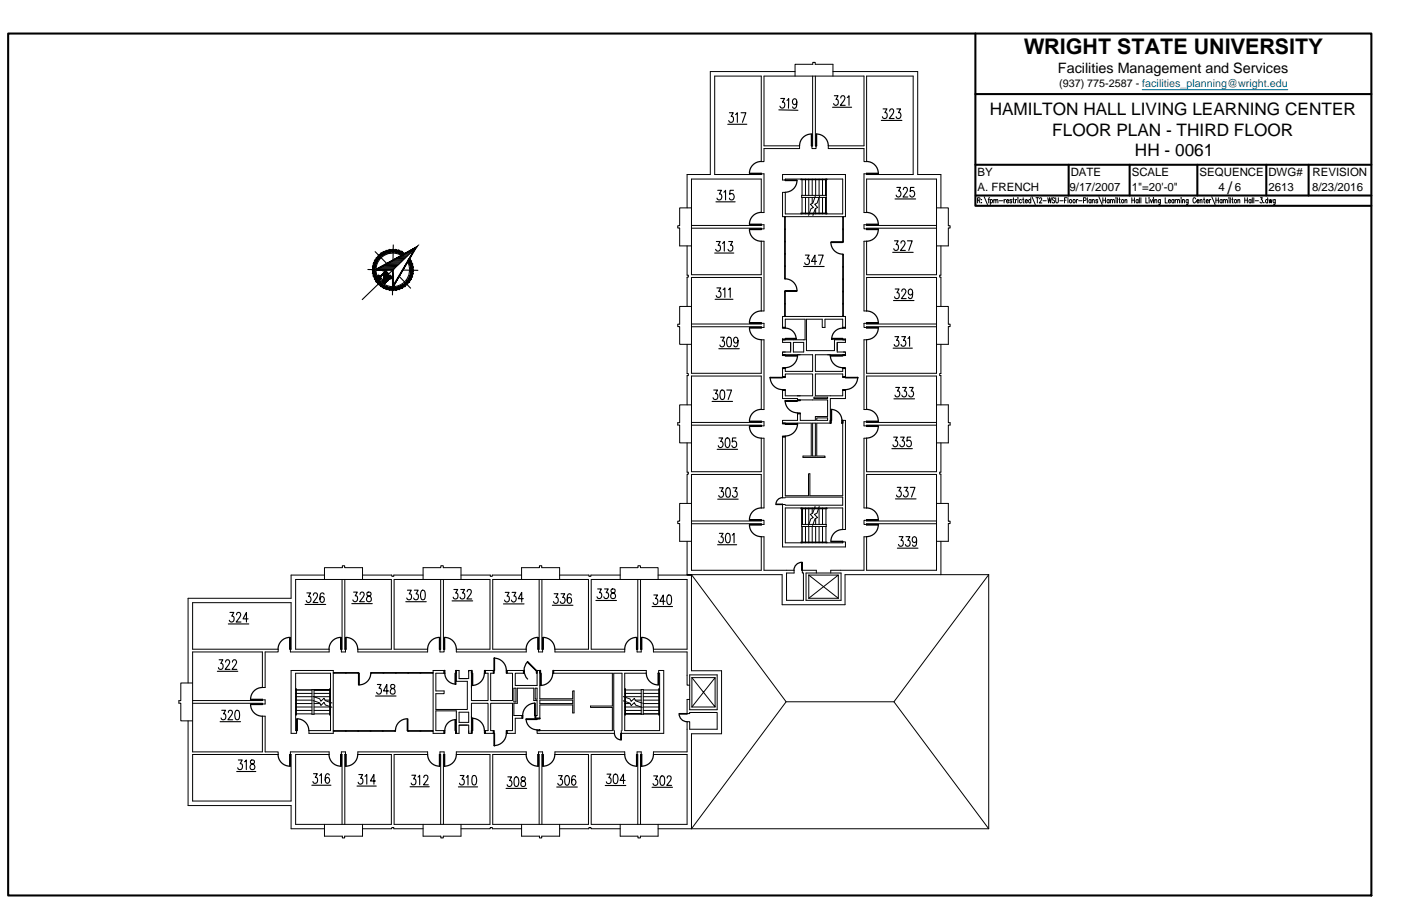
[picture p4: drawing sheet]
<svg xmlns="http://www.w3.org/2000/svg" width="432mm" height="279mm" viewBox="0 0 432 279" stroke-linecap="round" stroke-linejoin="round" font-family="sans-serif">
<defs><g id="words">
<text font-size="6.6" x="315.6" y="16.6">WRIGHT STATE UNIVERSITY</text>
<g font-size="5.3">
<text x="305" y="35.4">HAMILTON HALL LIVING LEARNING CENTER</text>
<text x="324.3" y="41.8">FLOOR PLAN - THIRD FLOOR</text>
<text x="349.8" y="48.2">HH - 0061</text>
<text x="378.3" y="59.7">/</text>
</g>
<text font-size="4.4" x="326.1" y="22.4">Facilities Management and Services</text>
<g font-size="3.5">
<text x="301.3" y="54.3">BY</text>
<text x="301.3" y="59">A. FRENCH</text>
<text x="329.7" y="59">9/17/2007</text>
<text x="330" y="54.3">DATE</text>
<text x="348.8" y="54.3">SCALE</text>
<text x="348.8" y="59">1&quot;=20'-0&quot;</text>
<text x="369.7" y="54.3">SEQUENCE</text>
<text x="375.6" y="59">4</text>
<text x="380.6" y="59">6</text>
<text x="390.9" y="54.3">DWG#</text>
<text x="390.9" y="59">2613</text>
<text x="404.4" y="59">8/23/2016</text>
<text x="404.5" y="54.3">REVISION</text>
</g>
<text font-size="3.3" x="326.4" y="26.9">(937) 775-2587 - facilities_planning@wright.edu</text>
</g></defs>
<!-- layer: A-EXISTING -->
<g fill="none" stroke="#000" stroke-width=".31">
<path d="M245 23.5v-3.7h5.5v-.6h.8v.6h5.4v3.7M245 22.1h-26.1v31.7h-7.1v10.3M250.5 23.5v21.5h-.3v.8h1.3v-.8h-.2v-21.5M256.7 22.1h26.1v31.7h7.2v10.3M241.2 53.8h19.4v13h-19.4v-7.5h.8v6.7h17.7v-10.8h-17.7v.3h-.8zM246.9 55.2v.2h8v-.2M247 55.2h7.8M247.2 55.2v.1M247.2 55.4v4.9M248.3 55.2v.1M248.3 55.4v4.9M249.3 55.2v.1"/>
<path d="M249.3 55.4v4.9M250.3 55.2v.1M250.3 55.4v4.9M251.4 55.2v.1M251.4 55.4v4.9M252.4 55.2v.1M252.4 55.4v4.9M253.5 55.2v.1M253.5 55.4v4.9M254.6 55.4v4.9v-4.9M254.6 55.2h.1M211.8 75.8v9.1h.3v.6h-.3v9"/>
<path d="M213.1 64.1h-3.6v5.5h-.6v.7h.6v5.5h3.6M213.1 69.5h21.5v-.2h.9v1.3h-.9v-.2h-21.5M241.8 66.8v19.2h.2v-19.2M241.8 74.4h.2M241.8 70.6h.2M241.8 67h.2M241.8 74.6h.2M241.8 70.8h.2M241.8 78.4h.2M241.8 78.2h.2M246.9 66v-.3h8v.3M247 66h7.8"/>
<path d="M247.1 60.3h7.5v.6h-7.5zM247.2 60.9v4.8M247.2 65.8v.2M248.3 60.9v4.8M248.3 65.8v.2M249.3 60.9v4.8M249.3 65.8v.2M250.3 60.9v1.8M250.3 65.8v.2M251.3 60.6l-.8 2-.7 .4 .9 1-.7 .4-.8 2M251.4 64.3v1.4M251.4 65.8v.2"/>
<path d="M252.4 60.9v4.8M252.4 65.8v.2M252.6 60.6l-.7 2-.8 .4 .9 1-.7 .4-.8 2M253.5 60.9v4.8M253.5 65.8v.2M254.6 60.9v4.8v-4.8M254.6 65.8h.1M259.7 74.4h.2M259.7 70.6h.2M259.7 67h.2M259.7 66.8v7.8h.2v-7.8M259.7 70.8h.2"/>
<path d="M259.7 78.6h.2M288.6 69.5h-21.5v-.2h-.8v1.3h.8v-.2h21.5M288.6 64.1h3.7v5.5h.5v.7h-.5v5.5h-3.7M290 75.8v9.1h-.4v.6h.4v9M213.1 94.5h-3.6v5.5h-.6v.7h.6v5.5h3.6M213.1 99.9h21.5v-.2h.9v1.3h-.9v-.2h-21.5M241.8 97.6v-7.8h.2v7.8M241.8 82.2h.2M241.8 82h.2M241.8 85.8h.2M241.8 90h.2M241.8 93.8h.2"/>
<path d="M241.8 93.6h.2M241.8 97.4h.2M259.7 97.6v-19.2h.2v19.2M259.7 82.2h.2M259.7 86h.2M259.7 90h.2M259.7 89.8h.2M259.7 93.8h.2M259.7 93.6h.2M259.7 97.4h.2M259.7 82.4h.2M259.7 86.2h.2"/>
<path d="M288.6 99.9h-21.5v-.2h-.8v1.3h.8v-.2h21.5M288.6 94.5h3.7v5.5h.5v.7h-.5v5.5h-3.7M211.8 106.2v9h.3v.6h-.3v9.1M242 108.6h-.8v.8h9.3v5.1h-8.5v-.9h-.8v2.6h.8v-.9h8.5v6.8h-4.7M243.7 108.1v-2.5h-2.5v-.8h6.9v-6.4h-6.1v2.6h-.8v-3.4h19.4v3.4h-.9v-2.6h-5.4v2.6h-.9v-2.6h-4.8v9.7h8.6v-3.3h3.4v.8h-2.6v2.5M243.7 105.6v3h-2.5M244.5 105.6h3.2v3h-3.2zM245.8 109.4h.8M258 105.6v3h2.6M259.9 108.6h.7v.8h-9.3v5.1h8.4v-.9h.9v2.6h-.9v-.9h-8.4v6.8h8.4v-1.7h.9v2.5h-4.7v7.6h-4.2v10.1h2.6v.5h-6.8v-.5h2.5v-10.1h-8.8v-.9h4.6v-2h.8v2h4.7v-1.1h3.8v-5.2h-9.3v-.4h-4.6v-2.5h.8v1.7h4.6M290 106.2v9h-.4v.6h.4v9.1M211.8 136.6v9h.3v.6h-.3v9.1"/>
<path d="M213.1 124.9h-3.6v5.5h-.6v.7h.6v5.5h3.6M213.1 130.3h21.5v-.2h.9v1.2h-.9v-.2h-21.5M250.5 130.5h.8v10.1h-.8zM250.9 122.5h4.2v.4h-4.2zM251.7 128.9h3.4v.7h-3.4zM288.6 130.3h-21.5v-.2h-.8v1.2h.8v-.2h21.5M288.6 124.9h3.7v5.5h.5v.7h-.5v5.5h-3.7M290 136.6v9h-.4v.6h.4v9.1M213.1 155.3h-3.6v5.4h-.6v.8h.6v5.4h3.6M242 153.5h-.8v-18.8h.8v18.2h7.2v-6.8h.4v6.8h10.1v-23.3h.9v33.7h-.9v-6.7h-17.7v10.8h17.7v-.3h.9v1.6h-19.4v-13.1h.8M242 153.3h17.7v2.5h-17.7M246.9 156.6v.3h8v-.3"/>
<path d="M247 156.6h7.8M247.2 156.6v.2M248.3 156.6v.2M248.3 156.9v4.8M249.3 156.6v.2M249.3 156.9v4.8M250.3 156.6v.2M250.3 156.9v1.4M251.2 156.2l-.7 2.1-.8 .3 1 1-.8 .4-.7 2.1M251.4 156.6v.2M251.4 159.9v1.8M252.4 156.6v.2"/>
<path d="M252.4 156.9v4.8M252.5 156.2l-.7 2.1-.8 .3 1 1-.8 .4-.7 2.1M253.5 156.6v.2M253.5 156.9v4.8M254.6 156.6v.2M254.6 156.9v4.8M288.6 155.3h3.7v5.4h.5v.8h-.5v5.4h-3.7M100 178.7v-3.6h5.5v-.6h.7v.6h5.5v3.6M100 177.3h-10.3v7.2h-31.7v26.1M105.4 178.7v21.5h-.2v.9h1.3v-.9h-.2v-21.5M111.7 177.3h9v.4h.7v-.4h9M130.4 178.7v-3.6h5.5v-.6h.7v.6h5.5v3.6"/>
<path d="M135.8 178.7v21.5h-.2v.9h1.3v-.9h-.2v-21.5M142.1 177.3h9v.4h.6v-.4h9.1M160.8 178.7v-3.6h5.5v-.6h.7v.6h5.5v3.6M166.2 178.7v21.5h-.2v.9h1.2v-.9h-.2v-21.5M172.5 177.3h9v.4h.6v-.4h9M191.1 178.7v-3.6h5.5v-.6h.8v.6h5.4v3.6M196.6 178.7v21.5h-.2v.9h1.2v-.9h-.2v-21.5M202.8 177.3h10.3M211.8 177.2l1.3 .1zM211.8 166.9v10.3h29.3v9.3h19.3v-9.3h44.3M213.1 160.7h21.5v-.2h.9v1.2h-.9v-.2h-21.5M213.1 177.2l29.2 39.2-29.2 39.2"/>
<path d="M213.1 177.3v29.6h9.3v19.4h-9.3v29.3M246.9 167.4v-.2h8v.2M247 167.4h7.8M247.1 161.7h7.5v.7h-7.5zM247.2 161.7v-4.8v4.8M247.2 167.4h.1M247.2 162.4v4.8M248.3 162.4v4.8M248.3 167.3v.1M248.4 176.7h10.8v8.4h-10.8zM249.3 177.3h9.1l-9.1 7.2M249.3 162.4v4.8"/>
<path d="M249.3 167.3v.1M249.3 177.3v7.2M249.3 177.3l9.1 7.2M250.3 162.4v4.8M250.3 167.3v.1M251.4 162.4v4.8M251.4 167.3v.1M251.6 176.7v-.8h-4.3v.8h.3v8.4h-5.2v-8.4h2.3v-.8h-9.2v-10.4h-.9v10.4h-21.5v-29.6h21.5v10.3h.9v-21.5h-.9v10.4h-21.5v-29.5h21.5v10.3h.9v-21.5h-.9v10.3h-21.5v-29.5h21.5v10.3h.9v-21.5h-.9v10.3h-21.5v-29.5h21.5v10.3h.9v-11.9h-.9v.2h-14.3v-30.3h14.3v26.3h.9v-4h10.9v-.8h-10.9v-21.5h30.8v21.5h-11v.8h11v4h.8v-26.3h14.3v30.3h-14.3v-.2h-.8v11.9h.8v-10.3h21.5v29.5h-21.5v-10.3h-.8v21.5h.8v-10.3h21.5v29.5h-21.5v-10.3h-.8v21.5h.8v-10.3h21.5v29.5h-21.5v-10.4h-.8v21.5h.8v-10.3h21.5v29.6h-21.5v-10.4h-.8v10.4h-10.3v.8M252.4 162.4v4.8M252.4 167.3v.1M253.5 162.4v4.8M253.5 167.3v.1"/>
<path d="M254.6 162.4v4.8M254.6 167.3v.1M258.4 177.3v7.2M288.6 160.7h-21.5v-.2h-.8v1.2h.8v-.2h21.5M290 166.9v10.3M304.7 177.2v78.4h-91.6M304.7 177.2l-29.2 39.2 29.2 39.2M249.3 184.5h9.1M59.4 210.6h-3.7v5.5h-.6v.7h.6v5.5h3.7M59.4 216h21.5v-.2h.8v1.3h-.8v-.2h-21.5M89.7 206.8h13v19.4h-7.5v-.9h6.7v-17.7h-10.8v17.7h.3v.9h-1.7zM91.1 212.8h.1"/>
<path d="M91.1 213.8h.1M91.1 214.9h.1M91.1 215.9h.1M91.1 212.6v7.8M91.1 212.4h.2v8.1h-.2M91.1 218h.1M91.1 217h.1M91.1 219.1h.1M91.3 212.8h4.9M91.3 213.8h4.9M91.3 214.9h4.9M91.3 215.9h4.9"/>
<path d="M91.3 218h4.9M91.3 217h4.9M91.3 219.1h4.9M96.2 212.7h.6v7.6h-.6zM96.4 214.8l2.1 .7 .4 .8 1-1 .4 .8 2 .7M96.4 216l2.1 .8 .4 .8 1-1 .4 .8 2 .7M96.8 212.8h4.8h-4.8M96.8 213.8h4.8M96.8 214.9h4.8M96.8 218h4.8M96.8 217h1.8M96.8 219.1h4.8"/>
<path d="M100.2 215.9h1.4M101.7 212.8h.2M101.7 213.8h.2M101.7 214.9h.2M101.7 215.9h.2M101.7 218h.2M101.7 217h.2M101.7 219.1h.2M101.9 212.6v7.8M101.9 212.4h-.3v8.1h.3M102.7 207.4h7.8v.2h-7.8M102.9 207.4v.2"/>
<path d="M106.5 207.4v.2M106.7 207.4v.2M110.3 207.4v.2M114.5 207.4v.2M118.1 207.4v.2M118.3 207.4v.2M121.9 207.4v.2M122.1 207.4v.2M125.7 207.4v.2M125.9 207.4v.2M129.5 207.4v.2M129.7 207.4v.2"/>
<path d="M133.3 207.4v.2M133.5 207.4h-19.2v.2h19.2M141.5 219.6h3v3.2h-3zM144 209.3h-2.5v-2.5h-.9v3.3h3.4v8.7h-9.7v-4.9h2.6v-.8h-2.6v-5.5h2.6v-.8h-3.4v19.4h3.4v-.9h-2.6v-6.1h6.3v7h.9v-2.6h2.5M144.5 207.2v-.4h.8v9.2h5.1v-8.4h-.9v-.8h2.6v.8h-.9v8.4h6.8v-8.4h-1.7v-.8h5v.8h-2.5v3.8h6.7v-4.6h.9v8.7h10.1v-2.4h.4v6.8h-.4v-2.5h-10.1v4.1h-1.3v-.8h.4v-4.7h-1v-3.8h-5.1v4.7h-1v3.8h2.5v.8h-2.1v4.7h-2.5v-.9h1.7v-8.4h-6.8v8.4h.9v.9h-2.6v-.9h.9v-8.4h-5.1v9.3h-.8v-.9M144.5 206.8v2.5h-3M145.3 211.4v.6M158.4 212.2h.6v4.3h-.6zM164.9 212.2h.6v3.4h-.6zM166.4 215.9h10.1v1.1h-10.1zM192.1 214.8l2.1 .7 .3 .8 1-.9 .4 .7 2.1 .7M192.1 216.1l2.1 .7 .3 .8 1-.9 .4 .7 2.1 .8"/>
<path d="M192.5 212.4h.3v8.1h-.3M192.5 212.6v7.8M192.5 212.8h.2M192.5 213.8h.2M192.5 214.9h.2M192.5 215.9h.2M192.5 218h.2M192.5 217h.2M192.5 219.1h.2M192.8 212.8h4.8M192.8 213.8h4.8M192.8 214.9h4.8"/>
<path d="M192.8 218h4.8M192.8 217h1.4M192.8 219.1h4.8M195.8 215.9h1.8M197.6 212.7h.7v7.6h-.7zM198.3 212.8h4.7M198.3 213.8h4.7M198.3 214.9h4.7M198.3 215.9h4.7M198.3 218h4.7M198.3 217h4.7M198.3 219.1h4.7"/>
<path d="M203.2 212.8h.1M203.2 213.8h.1M203.2 214.9h.1M203.2 215.9h.1M203.2 218h.1M203.2 217h.1M203.2 219.1h.1M203.3 212.4h-.3v8.1h.3M203.3 212.6v7.8M212.6 211.3h-.8v-10.2h-10.4v-.9h10.4v-21.5h-29.6v21.5h10.3v.9h-21.5v-.9h10.4v-21.5h-29.5v21.5h10.3v.9h-21.6v-.9h10.4v-21.5h-29.5v21.5h10.3v.9h-21.5v-.9h10.3v-21.5h-29.5v21.5h10.3v.9h-11.9v-.9h.2v-14.3h-30.3v14.3h26.3v.9h-4v10.9h-.8v-10.9h-21.5v30.8h21.5v-11h.8v11h4v.8h-26.3v14.3h30.3v-14.3h-.2v-.8h11.9v.8h-10.3v21.5h29.5v-21.5h-10.3v-.8h21.5v.8h-10.3v21.5h29.5v-21.5h-10.4v-.8h21.6v.8h-10.3v21.5h29.5v-21.5h-10.4v-.8h21.5v.8h-10.3v21.5h29.6v-21.5h-10.4v-.8h10.4v-9.3h.8v2.3h8.4v-5.2h-8.4v.4h-.8v-4.4h.8M212.6 208.1h8.4v10.8h-8.4zM213.2 209l7.2 9v-9l-7.2 9"/>
<path d="M213.2 209v9M213.2 209h7.2M213.2 218h7.2M242.3 216.4h33.2M58 222.3v26.1h31.7v7.2h10.3M91.1 220.1h.1M91.3 220.1h4.9M96.8 220.1h4.8M101.7 220.1h.2M102.7 225.3h19.2v.2h-19.2M102.9 225.3v.2M106.5 225.3v.2"/>
<path d="M106.7 225.3v.2M110.3 225.3v.2M110.5 225.3v.2M114.1 225.3v.2M114.3 225.3v.2M117.9 225.3v.2M118.1 225.3v.2M121.7 225.3v.2M125.9 225.3v.2M129.5 225.3v.2M129.7 225.3v.2M133.3 225.3v.2"/>
<path d="M133.5 225.3h-7.8v.2h7.8M141.5 223.6h3v2.6M145.3 220.9v.6M189.2 225.3v-17.7h2.5v17.7M189.4 225.3v.9h-23.9v-.9h23.2v-7.1h-6.7v-.5h6.7v-10.1h-18.1v-.8h28.6v.8h-6.7v17.7h10.8v-17.7h-.3v-.8h1.6v19.4h-13.1v-.9M192.5 220.1h.2M197.6 220.1h-4.8h4.8M198.3 220.1h4.7M203.3 220.1h.1M100 254.2v3.7h5.5v.5h.7v-.5h5.5v-3.7M105.4 254.2v-21.5h-.2v-.8h1.3v.8h-.2v21.5M111.7 255.6h9v-.4h.7v.4h9"/>
<path d="M130.4 254.2v3.7h5.5v.5h.7v-.5h5.5v-3.7M135.8 254.2v-21.5h-.2v-.8h1.3v.8h-.2v21.5M142.1 255.6h9v-.4h.6v.4h9.1M160.8 254.2v3.7h5.5v.5h.7v-.5h5.5v-3.7M166.2 254.2v-21.5h-.2v-.8h1.2v.8h-.2v21.5M172.5 255.6h9v-.4h.6v.4h9M191.1 254.2v3.7h5.5v.5h.8v-.5h5.4v-3.7M196.6 254.2v-21.5h-.2v-.8h1.2v.8h-.2v21.5M202.8 255.6h10.3"/>
</g>
<!-- layer: ROOM-NUMBER -->
<g fill="none" stroke="#000" stroke-width=".34">
<path d="M224.3 38.3h5.9M224.8 34.8h1.2l-.6 1.1a.9 .9 0 0 1 .6 1.2 .9 .9 0 0 1-1.2 .5l-.2-.4M226.7 35.3l.6-.5v2.9M228.4 34.8h1.5l-1.1 2.9M240 33.9l5.9 .1M240.6 30.4h1.2l-.7 1.1a.88 .88 0 0 1 .7 1.2 .88 .88 0 0 1-1.2 .5l-.2-.5M242.5 31l.6-.6-.1 3M245.6 31.4l-.3 .7a.82 .82 0 0 1-1.1-.8 .82 .82 0 0 1 1.1-.7 2.28 2.28 0 0 1-.4 2.8l-.5-.2-.1-.3M256.6 33.1h5.9M257.1 29.5h1.2l-.6 1.2a.85 .85 0 0 1 .6 1.1 .85 .85 0 0 1-1.3 .4l-.1-.3M259.1 30.2l.5-.7 .6 .1 .2 .5a3.6 3.6 0 0 1-1.4 2.4h1.5M261.1 30.1l.6-.6v3"/>
<path d="M271.6 37.1h6.4M272.2 33.6h1.2l-.7 1.1a.85 .85 0 0 1 .7 1.3 .85 .85 0 0 1-1.4 0M274.2 34.3l.1-.4a.68 .68 0 0 1 1-.1 .68 .68 0 0 1 .1 .9l-1.3 1.8h1.5M276.4 33.6h1.2l-.7 1.1a.88 .88 0 0 1 .7 1.2 .88 .88 0 0 1-1.3 .4l-.1-.3M221.2 58.7h1.1l-.6 1.1a.88 .88 0 0 1 .7 1.2 .88 .88 0 0 1-1.3 .4l-.1-.3M223.1 59.3l.5-.6v3M226.1 58.7h-1.1l-.1 1.3a.89 .89 0 0 1 1.4 .7 .89 .89 0 0 1-1.4 .7l-.1-.3M276.4 57.8h1.2l-.6 1.1a.9 .9 0 0 1 .6 1.2 .9 .9 0 0 1-1.2 .5l-.2-.4M278.4 58.5l.4-.7 .7 .1 .2 .4-.3 1-1.1 1.5h1.5M281.7 57.8h-1.1l-.1 1.3a.95 .95 0 0 1 1.5 .5 .95 .95 0 0 1-1.1 1.2l-.5-.6M220.3 78h5.9M220.7 62.2h5.9"/>
<path d="M220.8 74.5h1.2l-.7 1.1a.9 .9 0 0 1 .7 1.2 .9 .9 0 0 1-1.2 .5l-.2-.4M222.7 75.1l.5-.6v2.9M224.6 74.5h1.2l-.7 1.1a.9 .9 0 0 1 .7 1.2 .9 .9 0 0 1-1.2 .5l-.2-.4M248.2 78.7h1.2l-.6 1.1a.85 .85 0 0 1 .7 1.3 .85 .85 0 0 1-1.5-.1M252.2 78.7h1.5l-1 2.9M275.1 77.8h6.3M275.7 74.3h1.1l-.6 1.1a.87 .87 0 0 1 .7 1.2 .87 .87 0 0 1-1.3 .4l-.1-.3M275.9 61.4h6.3M277.7 75l.1-.4a.68 .68 0 0 1 .9-.2 .68 .68 0 0 1 .1 1l-1.2 1.8h1.4M279.7 74.3h1.4l-1 2.9M220.4 92.3h5.5M221 88.8h1.1l-.6 1.1a.85 .85 0 0 1 .7 1.3 .85 .85 0 0 1-1.5 0"/>
<path d="M222.9 89.3l.5-.5v2.9M224.6 89.3l.5-.5v2.9M247.7 82.2h6.3M251.7 80.6h-1.6l1.1-1.9v2.9M275.4 92.7h6.3M275.9 89.1h1.2l-.6 1.2a.9 .9 0 0 1 .6 1.1 .9 .9 0 0 1-1.2 .6l-.2-.5M277.9 89.8l.1-.4a.68 .68 0 0 1 1-.1 .68 .68 0 0 1 .1 1l-1.3 1.8h1.5M281.3 90.1l-.3 .7a.88 .88 0 0 1-1.2-.6 .88 .88 0 0 1 .8-1.1 1.21 1.21 0 0 1 .7 1.7l-.3 1.2-.6 .1-.4-.4M221.5 107.5h6.4M222.1 104h1.1l-.6 1.1a.89 .89 0 0 1 .7 1.2 .89 .89 0 0 1-1.2 .5l-.2-.4M224.3 104.1l.5-.1a1.38 1.38 0 0 1 .6 1.7l-.3 1.1-.5 .1a2.28 2.28 0 0 1-.3-2.8zM227.5 105l-.4 .7a.82 .82 0 0 1-1-.8 .82 .82 0 0 1 1-.8 2.28 2.28 0 0 1-.3 2.8l-.5-.1-.1-.3"/>
<path d="M275.3 107.4h5.9M275.8 103.8h1.2l-.7 1.2a.88 .88 0 0 1 .7 1.2 .88 .88 0 0 1-1.3 .3l-.1-.3M276.1 119.5h1.1l-.6 1.1a.88 .88 0 0 1 .7 1.2 .88 .88 0 0 1-1.4 .3v-.3M277.9 103.8h1.2l-.7 1.2a.88 .88 0 0 1 .7 1.2 .88 .88 0 0 1-1.3 .3l-.1-.3M278.2 119.5h1.1l-.6 1.1a.88 .88 0 0 1 .7 1.2 .88 .88 0 0 1-1.3 .3l-.1-.3M279.8 104.4l.5-.6v3M280.3 119.5h1.1l-.6 1.1a.88 .88 0 0 1 .7 1.2 .88 .88 0 0 1-1.3 .3l-.1-.3M219.5 123.8h6.3M220 120.3h1.2l-.7 1.1a.85 .85 0 0 1 .7 1.3 .85 .85 0 0 1-1.4 0M221 138.6h6.3M221.6 135.1h1.1l-.6 1.1a.88 .88 0 0 1 .7 1.2 .88 .88 0 0 1-1.3 .3l-.1-.3M222.2 120.4l.5-.1a1.38 1.38 0 0 1 .7 1.7l-.3 1.1-.6 .1a2.21 2.21 0 0 1-.3-2.8z"/>
<path d="M223.8 135.2l.5-.1a2.02 2.02 0 0 1 0 2.9h-.2a2.36 2.36 0 0 1-.3-2.8zM224 120.3h1.5l-1.1 2.9M226.8 135.1h-1l-.1 1.2 .1-.1a.92 .92 0 0 1 1.3 .8 .92 .92 0 0 1-1.3 .9l-.2-.5M274.9 138.4h6.3M275.4 134.8h1.2l-.7 1.1a.88 .88 0 0 1 .8 1.2 .88 .88 0 0 1-1.4 .4l-.1-.3M275.5 123h6.4M277.6 134.8h1.1l-.6 1.1a.89 .89 0 0 1 .7 1.1 .89 .89 0 0 1-1.2 .6l-.3-.4M280.7 134.8h-1.1l-.1 1.3 .1-.2a.92 .92 0 0 1 1.3 .9 .92 .92 0 0 1-1.3 .8l-.2-.4M221.2 153.9h6.3M221.8 150.4h1.1l-.6 1.1a.88 .88 0 0 1 .7 1.2 .88 .88 0 0 1-1.4 .4l-.1-.3M224 150.6l.5-.2a1.36 1.36 0 0 1 .6 1.7l-.3 1.1-.5 .1a1.38 1.38 0 0 1-.6-1.6zM225.9 150.4h1.2l-.6 1.1a.85 .85 0 0 1 .7 1.3 .85 .85 0 0 1-1.5 0"/>
<path d="M276 153.9h6.3M276.5 150.3h1.2l-.7 1.1a.88 .88 0 0 1 .8 1.2 .88 .88 0 0 1-1.4 .4l-.1-.3M278.7 150.3h1.1l-.6 1.1a.88 .88 0 0 1 .7 1.2 .88 .88 0 0 1-1.4 .4l-.1-.3M280.6 150.3h1.4l-1.1 3M221.2 168h5.8M221.7 164.5h1.2l-.7 1.1a.87 .87 0 0 1 .7 1.2 .87 .87 0 0 1-1.3 .3l-.1-.3M223.9 164.6l.5-.1a1.36 1.36 0 0 1 .7 1.6l-.3 1.2-.6 .1a2.23 2.23 0 0 1-.3-2.8zM225.7 165l.5-.5v2.9M276.6 169.1h6.3M277.1 165.5h1.2l-.6 1.1a.9 .9 0 0 1 .7 1.2 .9 .9 0 0 1-1.3 .5l-.2-.4M279.2 165.5h1.2l-.6 1.1a.9 .9 0 0 1 .7 1.2 .9 .9 0 0 1-1.3 .5l-.2-.4M282.5 166.5l-.1 .4a.65 .65 0 0 1-.6 .4 .65 .65 0 0 1-.6-.4l-.1-.4a.84 .84 0 0 1 .8-1 1.21 1.21 0 0 1 .6 1.7l-.3 1.1-.5 .2-.5-.5"/>
<path d="M70.4 192.4h6.3M70.9 188.9h1.2l-.7 1.1a.85 .85 0 0 1 .7 1.3 .85 .85 0 0 1-1.4 0M72.9 189.6l.4-.7 .7 .1 .2 .4a3.6 3.6 0 0 1-1.4 2.4h1.5M76.5 190.9h-1.6l1.1-2v2.9M94 186.4h6.4M94.6 182.9h1.1l-.6 1.1a.89 .89 0 0 1 .7 1.1 .89 .89 0 0 1-1.2 .5l-.2-.4M96.6 183.6l.4-.7 .6 .1 .2 .4-.2 1-1.1 1.4h1.5M99.9 183.3l-.1-.3-.6-.1a1.54 1.54 0 0 0-.6 1.9l.3 .8a.88 .88 0 0 0 1.2-.6 .88 .88 0 0 0-.8-1l-.4 .1-.3 .7M108.4 186.2h6.3M109 182.6h1.1l-.6 1.1a.87 .87 0 0 1 .7 1.2 .87 .87 0 0 1-1.2 .5l-.2-.4M111 183.3l.4-.7 .6 .1 .2 .4a3.6 3.6 0 0 1-1.4 2.5h1.5M113.2 182.7l-.1 .6 .3 .4a.9 .9 0 0 1 1.1 1 .9 .9 0 0 1-1.3 .7l-.1-.1a1.04 1.04 0 0 1 .9-1.6 .61 .61 0 0 0 .4-.6 .61 .61 0 0 0-.5-.5z"/>
<path d="M125.1 185.6h6.3M125.6 182h1.2l-.7 1.1a.9 .9 0 0 1 .7 1.2 .9 .9 0 0 1-1.2 .5l-.2-.4M127.7 182h1.2l-.7 1.1a.9 .9 0 0 1 .7 1.2 .9 .9 0 0 1-1.2 .5l-.2-.4M129.9 182.2l.5-.2a2.36 2.36 0 0 1 .4 2.8l-.6 .2a2.23 2.23 0 0 1-.3-2.8zM139.3 185.3h6.4M139.9 181.8h1.2l-.7 1.1a.85 .85 0 0 1 .7 1.3 .85 .85 0 0 1-1.4 0M142 181.8h1.2l-.6 1.1a.85 .85 0 0 1 .7 1.3 .85 .85 0 0 1-1.5 0M144 182.5l.4-.7 .6 .1 .3 .4-.3 1-1.1 1.4h1.5M155.2 186.2h6.3M155.7 182.7h1.2l-.6 1.1a.85 .85 0 0 1 .7 1.3 .85 .85 0 0 1-1.5 0M157.8 182.7h1.2l-.6 1.1a.85 .85 0 0 1 .6 1.2 .85 .85 0 0 1-1.3 .3l-.1-.2M161.3 184.6h-1.6l1.1-1.9v2.9"/>
<path d="M170.2 186.7h6.4M170.8 183.1h1.2l-.7 1.1a.9 .9 0 0 1 .7 1.2 .9 .9 0 0 1-1.2 .5l-.2-.4M172.9 183.1h1.1l-.6 1.1a.86 .86 0 0 1 .7 1.2 .86 .86 0 0 1-1.3 .4l-.1-.3M176.1 183.5l-.7-.4a2.36 2.36 0 0 0-.3 2.8 .63 .63 0 0 0 1-.3l.1-.4a.82 .82 0 0 0-.8-1l-.3 .2-.3 .7M183.7 185.2h6.3M184.2 181.6h1.1l-.5 1.2a.84 .84 0 0 1 .6 1.2 .84 .84 0 0 1-1.4 0M186.3 181.6h1.2l-.7 1.2a.86 .86 0 0 1 .7 1.2 .86 .86 0 0 1-1.3 .3l-.1-.3M188.4 181.8a.86 .86 0 0 0 .1 .9 .86 .86 0 0 0 .9 .3 .86 .86 0 0 1 .1 1.4 .86 .86 0 0 1-1.4-.3 .86 .86 0 0 1 .8-1.2l.6-.3a.64 .64 0 0 0-.3-1zM201 187h6.3M201.5 183.5h1.2l-.7 1.1a.89 .89 0 0 1 .7 1.1 .89 .89 0 0 1-1.2 .6l-.2-.4M205 185.4h-1.6l1-1.9v3M205.8 183.6l.5-.1a1.38 1.38 0 0 1 .7 1.7l-.3 1.1-.6 .2a2.28 2.28 0 0 1-.3-2.9z"/>
<path d="M67 207h6.3M67.5 203.5h1.2l-.7 1.1a.87 .87 0 0 1 .7 1.2 .87 .87 0 0 1-1.3 .4l-.1-.3M68.3 219h1.2l-.6 1.1a.85 .85 0 0 1 .7 1.3 .85 .85 0 0 1-1.5 0M69.5 204.2l.1-.4a.68 .68 0 0 1 1-.2 .68 .68 0 0 1 .1 1l-1.3 1.8h1.5M70.4 219.7l.2-.5 .6-.2 .4 .9-1.4 2.1h1.5M71.6 204.2l.1-.4a.68 .68 0 0 1 1-.2 .68 .68 0 0 1 .1 1l-1.3 1.8h1.5M72.7 219.2l.5-.2a1.36 1.36 0 0 1 .6 1.7l-.3 1.1-.5 .2a2.23 2.23 0 0 1-.3-2.8zM115.8 214.6h6.3M116.3 211.1h1.1l-.6 1.1a.86 .86 0 0 1 .7 1.2 .86 .86 0 0 1-1.3 .4l-.1-.3M119.8 213.1h-1.6l1-2v3M120.5 211.3l-.1 .5 .3 .4a.92 .92 0 0 1 1.1 1 .92 .92 0 0 1-1.3 .7l-.1-.1a1.04 1.04 0 0 1 .9-1.6 .61 .61 0 0 0 .4-.6 .61 .61 0 0 0-.4-.5zM67.8 222.6h6.3"/>
<path d="M73 237.9h5.8M73.5 234.4h1.1l-.6 1.1a.9 .9 0 0 1 .7 1.2 .9 .9 0 0 1-1.2 .5l-.2-.4M75.4 234.9l.5-.5v2.9M77.3 234.5l-.1 .6 .3 .4a.92 .92 0 0 1 1.1 1 .92 .92 0 0 1-1.3 .7l-.1-.2a1.04 1.04 0 0 1 .9-1.5l.2-.2a.64 .64 0 0 0-.3-.9zM96.6 238.6h1.2l-.6 1.1a.9 .9 0 0 1 .6 1.2 .9 .9 0 0 1-1.2 .5l-.2-.4M98.5 239.2l.6-.6v3M101.5 239l-.1-.2-.5-.2a2.02 2.02 0 0 0 0 3 .86 .86 0 0 0 .7-1 .86 .86 0 0 0-1-.7l-.4 .7M110.6 238.9h1.2l-.7 1.1a.85 .85 0 0 1 .8 1.3 .85 .85 0 0 1-1.5-.1M112.5 239.4l.5-.5v2.9M126.9 239.1h1.2l-.6 1.1a.9 .9 0 0 1 .7 1.2 .9 .9 0 0 1-1.3 .5l-.2-.4M128.8 239.6l.5-.5v2.9M130.6 239.8l.1-.4a.68 .68 0 0 1 1-.2 .68 .68 0 0 1 .1 1l-1.3 1.8h1.5"/>
<path d="M141.8 239.2h1.2l-.6 1.1a.86 .86 0 0 1 .7 1.3 .86 .86 0 0 1-1.5-.1M143.7 239.7l.5-.5v2.9M145.7 239.3l.6-.1a1.98 1.98 0 0 1 0 2.9h-.2a1.36 1.36 0 0 1-.7-1.7zM156.5 239.6h1.2l-.7 1.1a.86 .86 0 0 1 .7 1.2 .86 .86 0 0 1-1.3 .3l-.1-.2M158.7 239.7l.6-.1a2.02 2.02 0 0 1 0 2.9h-.2a1.38 1.38 0 0 1-.7-1.7zM160.8 239.7a.64 .64 0 0 0 .2 1 .88 .88 0 0 1 1.1 1.1 .88 .88 0 0 1-1.5 .4l-.1-.2a1.24 1.24 0 0 1 1.3-1.4 .63 .63 0 0 0-.3-1zM172.1 239.2h1.2l-.7 1.1a.88 .88 0 0 1 .8 1.2 .88 .88 0 0 1-1.4 .4l-.1-.3M174.3 239.3l.6-.1a2.02 2.02 0 0 1 0 3h-.2a2.36 2.36 0 0 1-.4-2.9zM177.4 239.6l-.1-.3-.5-.1a1.54 1.54 0 0 0-.6 1.9l.3 .9a.88 .88 0 0 0 1.1-.6 .88 .88 0 0 0-.7-1.1l-.4 .2-.3 .6M187.1 238.7h1.2l-.7 1.1a.86 .86 0 0 1 .8 1.3 .86 .86 0 0 1-1.5 0M189.3 238.9l.5-.2a1.98 1.98 0 0 1 0 3h-.2a1.36 1.36 0 0 1-.6-1.7zM201.5 239.3h1.2l-.7 1.1a.85 .85 0 0 1 .7 1.3 .85 .85 0 0 1-1.4 0"/>
<path d="M203.7 239.4l.5-.1a1.36 1.36 0 0 1 .7 1.6l-.3 1.2-.6 .1a2.23 2.23 0 0 1-.3-2.8zM205.6 240l.4-.7 .6 .1 .3 .4-.3 1-1.1 1.4h1.5M96.1 242.2h5.9M110 242.4h6M115.8 240.8h-1.6l1-1.9v2.9M126.4 242.6h5.9M141.3 242.7h5.9M156 243.1h6.3M171.6 242.7h6.3M186.5 242.2h6.4M192.7 240.7h-1.6l1.1-2v3M201 242.8h6.3"/>
</g>
<!-- layer: A-DOOR -->
<g fill="none" stroke="#000" stroke-width=".38">
<path d="M231 53.4h3.6v.2h-3.6zM234.6 49.8a3.6 3.6 0 0 0-3.6 3.6M242 55.5h3.6v.2h-3.6zM245.6 55.7a3.6 3.6 0 0 1-3.6 3.6M250.1 41.3a3.6 3.6 0 0 0-3.7 3.7M250.1 41.3h.1v3.7h-.1zM251.5 41.3h.2v3.7h-.2zM251.7 41.3a3.6 3.6 0 0 1 3.6 3.7M267.1 49.8a3.6 3.6 0 0 1 3.6 3.6M267.1 53.4h3.6v.2h-3.6zM231 70.8a3.6 3.6 0 0 0 3.6 3.6M231 70.6h3.6v.2h-3.6z"/>
<path d="M231 69.1h3.6v.2h-3.6zM234.6 65.5a3.6 3.6 0 0 0-3.6 3.6M256.1 74.8a3.6 3.6 0 0 0 3.6 3.6M256.1 74.6h3.6v.2h-3.6zM267.1 65.5a3.6 3.6 0 0 1 3.6 3.6M267.1 70.6h3.6v.2h-3.6zM267.1 69.1h3.6v.2h-3.6zM270.7 70.8a3.6 3.6 0 0 1-3.6 3.6M231 99.5h3.6v.2h-3.6zM234.6 95.9a3.6 3.6 0 0 0-3.6 3.6M242 86a3.6 3.6 0 0 1 3.6 3.6M242 89.6h3.6v.2h-3.6z"/>
<path d="M267.1 95.9a3.6 3.6 0 0 1 3.6 3.6M267.1 99.5h3.6v.2h-3.6zM231 101.1a3.6 3.6 0 0 0 3.6 3.6M231 101h3.6v.1h-3.6zM237.4 116.4a3.8 3.8 0 0 0 3.8 3.8M237.4 116.4l3.8 .1zM241.2 104.6h.8v.2h-.8zM241.2 101h.8v.2h-.8zM241.2 113.4h.8v.2h-.8zM241.2 109.4h.8v.2h-.8zM241.2 116.2h.8v.2h-.8zM242 101.2a3.4 3.4 0 0 1 3.4 3.4"/>
<path d="M242 104.4h3.4v.2h-3.4zM242 109.6h3.8v.2h-3.8zM245.8 109.6a3.8 3.8 0 0 1-3.8 3.8M255.9 109.6a3.8 3.8 0 0 0 3.8 3.8M255.9 109.6h3.8v.2h-3.8zM256.3 104.4h3.4v.2h-3.4zM259.7 101.2a3.4 3.4 0 0 0-3.4 3.4M259.7 104.6h.9v.2h-.9zM259.7 109.4h.9v.2h-.9zM259.7 113.4h.9v.2h-.9zM259.7 116.2h.9v.2h-.9zM259.7 101h.9v.2h-.9z"/>
<path d="M260.6 116.4l3.8 .1zM264.3 116.4a3.8 3.8 0 0 1-3.7 3.8M267.1 101h3.6v.1h-3.6zM270.7 101.1a3.6 3.6 0 0 1-3.6 3.6M231 131.5a3.6 3.6 0 0 0 3.6 3.6M231 129.9h3.6v.2h-3.6zM231 131.3h3.6v.2h-3.6zM234.6 126.3a3.6 3.6 0 0 0-3.6 3.6M241.2 120.2h.8v.2h-.8zM241.2 134.5h.8v.2h-.8zM241.2 130.5h.8v.2h-.8zM242 123.5a3.8 3.8 0 0 0 3.8 3.8"/>
<path d="M242 123.5h3.8v.2h-3.8zM242 130.7h3.8v.2h-3.8zM245.8 127.4h.8v.2h-.8zM245.8 123.3h.8v.2h-.8zM245.8 130.7a3.8 3.8 0 0 1-3.8 3.8M255.9 129.6h.2v.9h-.2zM256.1 126.3a3.4 3.4 0 0 1 3.4 3.3M256.1 126.3h.2v3.3h-.2zM259.5 129.6h.2v.9h-.2zM259.7 120.2h.9v.2h-.9zM267.1 126.3a3.6 3.6 0 0 1 3.6 3.6M267.1 131.3h3.6v.2h-3.6z"/>
<path d="M267.1 129.9h3.6v.2h-3.6zM270.7 131.5a3.6 3.6 0 0 1-3.6 3.6M234.6 156.6a3.6 3.6 0 0 0-3.6 3.7M239.2 155.5l2 .1zM241.2 153.5a2.01 2.01 0 0 0-2 2M267.1 156.6a3.6 3.6 0 0 1 3.6 3.7M231 161.9a3.6 3.6 0 0 0 3.6 3.6M231 161.7h3.6v.2h-3.6zM231 160.3h3.6v.2h-3.6zM247.1 173.4a2.43 2.43 0 0 0-2.4 2.4M247.2 173.5l.1 2.4zM256.1 166.9h3.6v.2h-3.6z"/>
<path d="M259.7 163.3a3.6 3.6 0 0 0-3.6 3.6M267.1 160.3h3.6v.2h-3.6zM267.1 161.7h3.6v.2h-3.6zM270.7 161.9a3.6 3.6 0 0 1-3.6 3.6M89.3 196.6a3.6 3.6 0 0 0-3.6 3.6M89.3 196.6h.2v3.6h-.2zM105 196.6a3.6 3.6 0 0 0-3.6 3.6M105 196.6h.2v3.6h-.2zM106.5 196.6h.2v3.6h-.2zM106.6 196.6a3.6 3.6 0 0 1 3.7 3.6M135.4 196.6a3.6 3.6 0 0 0-3.6 3.6M135.4 196.6h.2v3.6h-.2z"/>
<path d="M136.9 196.6h.1v3.6h-.1zM137 196.6a3.6 3.6 0 0 1 3.6 3.6M165.8 196.6a3.6 3.6 0 0 0-3.6 3.6M165.8 196.6h.2v3.6h-.2zM167.2 196.6h.2v3.6h-.2zM167.4 196.6a3.6 3.6 0 0 1 3.6 3.6M196.2 196.6a3.6 3.6 0 0 0-3.7 3.6M196.2 196.6h.2v3.6h-.2zM197.6 196.6h.2v3.6h-.2zM197.8 196.6a3.6 3.6 0 0 1 3.6 3.6M77.2 217.2a3.6 3.6 0 0 0 3.6 3.7M77.2 215.7h3.7v.1h-3.7z"/>
<path d="M77.2 217.1h3.7v.2h-3.7zM80.8 212a3.6 3.6 0 0 0-3.6 3.6M110.5 207.6h.2v3.6h-.2zM114.3 207.6a3.6 3.6 0 0 1-3.6 3.6M136.9 206.8h.2v.8h-.2zM137.1 207.6a3.4 3.4 0 0 0 3.4 3.4M140.3 207.6h.2v3.4h-.2zM140.5 206.8h.1v.8h-.1zM145.3 206.8h.2v.8h-.2zM145.5 207.6h.2v3.8h-.2zM149.3 207.6a3.8 3.8 0 0 1-3.8 3.8M149.3 206.8h.2v.8h-.2z"/>
<path d="M152.1 206.8h.2v.8h-.2zM152.3 203a3.8 3.8 0 0 1 3.8 3.7M152.3 203l.1 3.8zM156.1 206.8h.2v.8h-.2zM161.3 206.8h.3v.8h-.3zM162.6 204.1a3.8 3.8 0 0 0 0 5.3M162.7 204.1l2.5 2.8-2.7-2.7zM164.8 216.9l.1 3.8zM164.9 216.8a3.8 3.8 0 0 0-3.8 3.8M165.3 206.8h.2v.8h-.2zM166.4 206.8h.2v.8h-.2zM166.6 207.6h.2v3.8h-.2z"/>
<path d="M170.4 207.6a3.8 3.8 0 0 1-3.8 3.8M170.4 206.8h.2v.8h-.2zM199.2 207.6a3.6 3.6 0 0 0 3.6 3.6M202.8 207.6h.2v3.6h-.2zM85.7 232.7a3.6 3.6 0 0 0 3.6 3.6M89.3 232.7h.2v3.6h-.2zM91.4 221.7h.2v3.6h-.2zM91.6 221.7a3.6 3.6 0 0 1 3.6 3.6M101.4 232.7a3.6 3.6 0 0 0 3.6 3.6M105 232.7h.2v3.6h-.2zM106.5 232.7h.2v3.6h-.2zM110.3 232.7a3.6 3.6 0 0 1-3.7 3.6"/>
<path d="M125.5 221.7a3.6 3.6 0 0 0-3.6 3.6M125.5 221.7h.2v3.6h-.2zM131.8 232.7a3.6 3.6 0 0 0 3.6 3.6M135.4 232.7h.2v3.6h-.2zM136.9 232.7h.1v3.6h-.1zM136.9 225.3h.2v.9h-.2zM140.3 221.9h.2v3.4h-.2zM140.5 221.9a3.4 3.4 0 0 0-3.4 3.4M140.5 225.3h.1v.9h-.1zM140.6 232.7a3.6 3.6 0 0 1-3.6 3.6M145.3 225.3h.2v.9h-.2zM145.5 221.5a3.8 3.8 0 0 1 3.8 3.8"/>
<path d="M145.5 221.5h.2v3.8h-.2zM149.3 225.3h.2v.9h-.2zM152.1 225.3h.2v.9h-.2zM152.3 226.2l.1 3.8zM156.1 226.1a3.8 3.8 0 0 1-3.8 3.8M156.1 225.3h.2v.9h-.2zM160.9 220.7h.2v.8h-.2zM162.2 221.7a3.4 3.4 0 0 0 3.3 3.4M162.2 232.7a3.6 3.6 0 0 0 3.6 3.6M162.2 221.7h3.3v.2h-3.3zM164.9 220.7h.2v.8h-.2zM165.5 221.5h.9v.2h-.9z"/>
<path d="M165.5 225.1h.9v.2h-.9zM165.8 232.7h.2v3.6h-.2zM167.2 232.7h.2v3.6h-.2zM171 232.7a3.6 3.6 0 0 1-3.6 3.6M189.4 226.1a2.01 2.01 0 0 0 2 2M191.4 226.2l.1 2zM192.5 232.7a3.6 3.6 0 0 0 3.7 3.6M196.2 232.7h.2v3.6h-.2zM197.6 232.7h.2v3.6h-.2zM201.4 232.7a3.6 3.6 0 0 1-3.6 3.6M209.3 220.1a2.43 2.43 0 0 0 2.4 2.5M209.4 220.1h2.4z"/>
</g>
<!-- layer: NORTH -->
<g fill="#000" stroke="#000" stroke-width=".31">
<path d="M116.7 85.6l.5 .4zM117 85.4l.2 .1zM117 85.4l.1 .1zM118.3 85.7l1.2 .8-.9 .9zM118.5 83.3l.5 .4zM120.1 85.1l.5 .3zM120.2 85.6l.2 .1zM120.7 85.7h.1z"/>
<path d="M116.7 78.7l.5 .6-1.1 .2zM116.1 79.5l.6 .4 .5-.6zM116.1 79.5l.6 .4-1.2 .4zM115.5 80.3l.7 .4 .5-.8zM115.5 80.3l.7 .4-1 .5zM115.2 81.2l.6 .2 .4-.7zM115.2 81.2l.6 .2-.9 .7zM114.9 82.1l.7 .2 .2-.9zM114.9 82.1l.7 .2-.8 .9zM115.6 82.3l-.8 .9h.7zM114.8 83.2h.7l-.6 .9zM115.5 83.2l-.6 .9 .7-.1zM114.9 84.1l.7-.1-.5 1.1zM115.6 84l-.5 1.1 .7-.2zM115.1 85.1l.7-.2-.3 1.1zM115.8 84.9l-.3 1.1 .6-.3zM115.5 86l.6-.3-.1 1.1zM116.1 85.7l-.1 1.1 .6-.4zM116 86.8l.6-.4v1.2zM116.6 86.4v1.2l.5-.5zM117.1 87.1l.2 1.1-.7-.6zM117.1 87.1l.2 1.1 .5-.6zM117.8 87.6l.4 1.2-.9-.6zM117.8 87.6l.4 1.2 .3-.7zM118.5 88.1l.6 1.1-.9-.4zM118.5 88.1l.6 1.1 .2-.7zM119.3 88.5l.7 .9-.9-.2zM119.3 88.5l.7 .9 .2-.7zM120.2 88.7l.8 .8-1-.1zM120.2 88.7l.8 .8v-.7zM121 88.8l1 .7h-1zM121 88.8l1 .7-.2-.8zM121.8 88.7l1.2 .6-1 .2zM121.8 88.7l1.2 .6-.3-.8zM122.7 88.5l1.1 .4-.8 .4zM122.7 88.5l1.1 .4-.3-.7zM123.5 88.2l1.2 .2-.9 .5zM123.5 88.2l1.2 .2-.4-.6zM124.3 87.8l1.1-.1-.7 .7zM124.3 87.8l1.1-.1-.5-.5zM124.9 87.2l1.2-.2-.7 .7zM125.5 86.6l-.6 .6 1.2-.2zM125.5 86.6l1.1-.4-.5 .8zM126 85.9l-.5 .7 1.1-.4zM126 85.9l1-.5-.4 .8zM126.3 85.1l-.3 .8 1-.5zM126.3 85.1l1-.7-.3 1zM126.5 84.3l-.2 .8 1-.7zM126.5 84.3l.9-.8-.1 .9zM126.6 83.4l-.1 .9 .9-.8zM127.3 82.5l.1 1-.8-.1zM126.6 82.6v.8l.7-.9zM127.1 81.5l.2 1-.7 .1zM126.4 81.8l.2 .8 .5-1.1zM126.8 80.7l.3 .8-.7 .3zM126.1 81l.3 .8 .4-1.1zM126.3 79.8l.5 .9-.7 .3zM125.7 80.2l.4 .8 .2-1.2z"/>
<path d="M123.9 77.6l.8 .5-.4 .6zM123.9 77.6l-.4 .7 .8 .4zM123 77.2l.9 .4-.4 .7zM123 77.2l-.3 .7 .8 .4zM122 77l1 .2-.3 .7zM122 77l-.1 .8 .8 .1zM121.1 77h.9l-.1 .8zM121.1 77v.7l.8 .1zM120.1 77h1v.7zM120.1 77l.1 .8 .9-.1zM119.2 77.3l.9-.3 .1 .8zM119.2 77.3l.2 .6 .8-.1zM118.3 77.6l.9-.3 .2 .6zM118.3 77.6l.3 .7 .8-.4zM117.4 78.1l.9-.5 .3 .7zM117.4 78.1l.5 .6 .7-.4zM116.7 78.7l.7-.6 .5 .6zM116.7 78.7l.5 .6 .7-.6z"/>
<path d="M115.8 83l.1 .2 12.6-7.1zM115.9 83.2l12.6-7.1-.6 .6zM128.5 76.1l-.6 .6-6.9 12.1zM127.9 76.7l-6.9 12.1 .2-.8zM121 83.3v5.5l.2-.8zM121 83.3l.2-.2v4.9zM115.9 83.2l5.1 .1 .2-.2zM115.9 83l5.3 .1-5.3 .1z"/>
<path d="M116.5 85.3l.5 .4zM116.5 85.3l.5 .4z"/>
<path d="M116.5 85.3l.1 .1zM116.5 85.3l.1 .1z"/>
<path d="M116.5 85.3l.2 .1zM116.5 85.3l.2 .1z"/>
<path d="M116.7 85.6l.5 .4zM116.7 85.7l.5 .3z"/>
<path d="M117 85.3l1.7-1.6zM118.7 83.7l-1.6 1.7zM118.4 83.4l.4 .3zM118.4 83.4l.4 .3zM118.4 83.4l.1-.2zM118.5 83.2l1.2 1.2zM118.5 83.3l1.2 1.1zM119.6 84.5l-.2 1.8zM119.6 84.5l-.3 2zM120.2 85.6l-.9 .9zM120.2 85.6l-.9 .9z"/>
<path d="M116.9 85.5l.1 .1zM116.8 85.5l.2 .1zM116.8 85.5l.2 .1zM116.8 85.5l.2 .1z"/>
<path d="M116.8 85.5l.2 .1zM116.8 85.5l.2 .1z"/>
<path d="M116.8 85.5l.2 .2zM116.8 85.5l.2 .2z"/>
<path d="M116.8 85.5l.2 .2zM116.8 85.5l.2 .2zM116.8 85.5l.2 .2zM116.7 85.4l.3 .3z"/>
<path d="M116.7 85.4l.3 .3zM116.7 85.4l.3 .3zM116.7 85.4l.3 .3zM116.7 85.4l.3 .3z"/>
<path d="M116.5 85.3l.5 .4zM116.5 85.3l.5 .4zM116.5 85.3l.5 .4zM116.5 85.3l.5 .4z"/>
<path d="M116.5 85.3l.5 .4zM116.5 85.3l.5 .4zM116.4 85.4l.6 .3zM116.4 85.4l.6 .3z"/>
<path d="M116.4 85.4l.6 .4zM116.4 85.4l.6 .4z"/>
<path d="M116.4 85.4l.6 .4zM116.4 85.4l.6 .4z"/>
<path d="M116.4 85.4l.7 .4zM116.4 85.4l.7 .4z"/>
<path d="M116.4 85.4l.7 .7zM116.4 85.4l.7 .6zM116.4 85.4l.1-.2z"/>
<path d="M116.9 85.4l.2 .2zM116.9 85.4l.2 .2zM116.9 85.4l.2 .2zM116.9 85.4l.2 .2z"/>
<path d="M116.9 85.4l.1 .2zM116.9 85.4l.1 .2zM116.9 85.5l.1 .1zM116.9 85.5l.1 .1z"/>
<path d="M116.5 85.4l.6 .5zM116.5 85.4l.6 .5z"/>
<path d="M116.6 85.5l.5 .4zM116.6 85.5l.5 .4z"/>
<path d="M117 85.4l.1 .1zM117 85.4l.1 .1z"/>
<path d="M116.6 85.6l.6 .4zM116.6 85.6l.6 .4z"/>
<path d="M117 85.4l.2 .1zM117 85.4l.2 .1z"/>
<path d="M118.3 85.7l-.3 1.3 .6 .4zM118 87l.6 .4z"/>
<path d="M118.4 84l-1.2 1.4 1.3-1.3zM117 85.4l1.4-1.4z"/>
<path d="M118.5 83.4l.8 .6zM118.5 83.4l.8 .6z"/>
<path d="M118.8 83.7l.9 .7zM118.7 83.7l1 .7z"/>
<path d="M118.5 84.5l.9 1.9 .2-1.2zM118.5 84.5l.9 1.9-1.1-.7z"/>
<path d="M118.5 84.1l1.1 1.1v-.3zM118.5 84.1l1.1 1.1-1.1-.7z"/>
<path d="M118.7 83.7l.9 1.2 .1-.5zM118.7 83.7l.9 1.2-1.2-.9z"/>
<path d="M120.2 84.9l-.1 .2zM120.2 84.9l.8 .8zM120.2 85l.8 .7z"/>
<path d="M120.2 85l.4 .4zM120.1 85.1l.5 .3z"/>
<path d="M120.2 85.6l.1 .1zM120.2 85.6l.1 .1z"/>
<path d="M120.2 85.7l-.7 .8zM119.4 86.4l.8-.7z"/>
<path d="M120.3 85.4l.3 .2zM120.3 85.4l.3 .2z"/>
<path d="M120.2 85.6l.1 .1zM120.2 85.6l.1 .1z"/>
<path d="M120.2 85.5l.2 .2zM120.2 85.5l.2 .2z"/>
<path d="M120.2 85.5l.2 .2zM120.2 85.5l.2 .2z"/>
<path d="M120.2 85.5l.2 .2zM120.2 85.5l.2 .2z"/>
<path d="M120.2 85.7l-1.7 1.8zM118.5 87.4l1.7-1.7zM118 87l.5 .5zM118 87l.5 .4zM118.5 84.2l-.5 2.8zM118.6 84l-.6 3zM118.6 84l-1.4 1.5zM117.1 85.4l1.5-1.4z"/>
<path d="M120.3 85.5l.2 .1zM120.2 85.5l.2 .1zM120.2 85.5l.2 .1zM120.2 85.5l.2 .1z"/>
<path d="M120.3 85.4l.2 .2zM120.3 85.4l.2 .2zM120.3 85.5l.2 .1zM120.3 85.5l.2 .1z"/>
<path d="M120.3 85.4l.2 .2zM120.3 85.4l.2 .2zM120.3 85.4l.2 .2zM120.3 85.4l.2 .2zM120.3 85.4l.2 .2zM120.3 85.4l.2 .2z"/>
<path d="M120.3 85.4l.3 .2zM120.3 85.4l.3 .2z"/>
<path d="M120.3 85.4l.3 .2zM120.3 85.4l.3 .2z"/>
<path d="M120.3 85.4l.3 .2zM120.3 85.4l.2 .2z"/>
<path d="M120.2 85.1l.5 .3zM120.2 85.1l.5 .3z"/>
<path d="M120.3 85.4l.3 .2zM120.3 85.4l.4 .2z"/>
<path d="M120.2 85.1l.5 .4zM120.2 85.1l.5 .4z"/>
<path d="M120.2 85.1l.5 .5zM120.2 85.1l.5 .5z"/>
<path d="M120.2 85.2l.6 .4zM120.2 85.2l.6 .4z"/>
<path d="M120.3 85.2l.6 .5zM120.3 85.2l.6 .5zM120.3 85.3l.6 .4zM120.3 85.3l.6 .4z"/>
<path d="M120.3 85.4l.5 .3zM120.3 85.4l.6 .3z"/>
<path d="M120.3 85.4l.5 .3zM120.3 85.4l.5 .3zM120.3 85.4l.5 .3zM120.3 85.4l.5 .3z"/>
<path d="M120.7 85.6l.1 .1zM120.7 85.6l.1 .1zM120.7 85.7h.1z"/>
<path d="M120.3 85.3l.6 .4zM120.3 85.3l.6 .4z"/>
<path d="M120.3 85.3l.6 .4zM120.3 85.3l.6 .4z"/>
</g>
<path d="M116.7 85.4v.1M116.7 85.5h.1M116.9 85.5h.1M117 85.6v.1M117 85.7v.1M117 85.6h.1M120.2 85.1h-.1M120.3 85.3h.1M120.4 85.4l-.1 .1M120.5 85.6v.1M120.5 85.6h.1M120.6 85.6h.1" fill="none" stroke="#000" stroke-width=".31"/>
<circle cx="117.2" cy="85.4" r=".17" fill="#000"/>
<g fill="none" stroke="#000" stroke-width=".34">
<path d="M115.6 77.6l3.6 3.7 3.8 .1M121.2 75.5l-.1 4.7M121.6 79.9l2.8 .1M122.1 79.7h2.6M122.7 79.4l2.3 .1M123.1 79.1l2.2 .1M123.6 78.9h2M123.7 78.8a5.2 5.2 0 0 0-7.7 3.4 5.2 5.2 0 0 0 5.9 6.1 5.2 5.2 0 0 0 3.7-7.6M124.1 78.6h1.7M124.6 78.3l1.5 .1M125.1 78.1h1.3M125.6 77.8h1.1"/>
<path d="M126.1 77.5l.9 .1M126.5 77.3h.8M127.1 77h.4M127.5 76.7h.3M128 76.5h.1M128.2 76.4l-8.6 8.2M113.4 83.1l4.7 .1M116.3 82.9l5 .1M116.8 82.6l4.8 .1M117.2 82.4h4.7M117.7 82.1l4.5 .1M118.2 86.1l-6.6 6.3"/>
<path d="M118.2 81.8l4.3 .1M118.7 81.6h4M119.7 81l3.6 .1M120.2 80.7l3.4 .1M120.7 80.5h3.2M121 86.2v4.7M121.2 80.2l2.9 .1M123 85.2l3.5 3.7M124.1 83.3l4.7 .1"/>
</g>
<!-- layer: BORDER -->
<path d="M2.5 10.3h420.2v265.9h-420.2zM300.6 10.3v53.2h122.1M300.6 29h122.1M300.6 50.8h122.1M329.4 50.8v9.5M348.2 50.8v9.5M369 50.8v9.5M390.3 50.8v9.5M403.3 50.8v9.5M300.8 60.3h121.9" fill="none" stroke="#000" stroke-width=".63"/>
<!-- layer: BORDER-NOTE -->
<g fill="none" stroke="#000" stroke-width=".31">
<path d="M301.3 61.7l.7-.1v-.5l-.7-.1v1.6M301.7 61.7l.4 .9M302.5 61.5h.1M302.5 62.4v.2zM303.3 60.7l1 2.4M304.6 61.5h.3M305 61l-.2 .1-.1 1.5M305.2 61.7l.2-.1a.46 .46 0 0 1 .5 .5 .46 .46 0 0 1-.5 .4l-.2-.2M305.2 61.5v1.6M306.3 61.8l.3-.3 .3 .1v1M306.3 61.5v1.1M306.9 61.8l.3-.3 .3 .1 .1 1"/>
<path d="M308 61.9h1M309.5 61.5v1.1M309.9 61.5l-.4 .5M310.2 62h.7l-.1-.4a.46 .46 0 0 0-.6 .5 .46 .46 0 0 0 .6 .4l.1-.2M311.8 61.7l-.2-.2-.4 .2 .6 .4v.4l-.3 .1-.3-.3M312.2 61.5h.4M312.3 61v1.3l.3 .3M313 61.5v1.1M313.4 61.5l-.4 .5M313.7 61v.1zM313.7 61.5v1.1M314.8 61.7l-.1-.1a.46 .46 0 0 0-.5 .5 .46 .46 0 0 0 .5 .4l.1-.2"/>
<path d="M315.2 61.5h.4M315.4 61v1.3l.3 .3M316 62h.7l-.2-.4a.46 .46 0 0 0-.5 .5 .46 .46 0 0 0 .5 .4l.2-.2M317.7 61.7l-.1-.1a.46 .46 0 0 0-.6 .5 .46 .46 0 0 0 .6 .4l.1-.2M317.7 61v1.6M318.1 60.7l1 2.4M319.3 61h.8M319.7 61v1.6M320.4 61.4v-.3a.36 .36 0 0 1 .6 0 .36 .36 0 0 1 0 .5l-.7 1h.8M321.5 61.9h1M322.9 61l.3 1.6 .3-1.6 .3 1.6 .2-1.6M325 61.2l-.2-.2-.5 .2 .1 .4 .6 .3v.6l-.5 .1-.2-.3"/>
<path d="M325.4 61v1.1l.3 .5 .5-.3v-1.3M326.7 61.9h1M328.1 61.7h.5M328.9 61h-.8v1.6M329.2 61v1.6M331.7 61.5v1.1M332.2 61.5l-.5 .5M332.5 61.9h1M333.9 61.8l.7-.1v-.6l-.7-.1v1.6M335.1 61v1.6M336.3 61.7l-.2-.1a.46 .46 0 0 0-.5 .5 .46 .46 0 0 0 .5 .4l.2-.2M336.3 61.5v1.1"/>
<path d="M336.6 61.8l.3-.3 .3 .1 .1 1M336.6 61.5v1.1M338.3 61.7l-.2-.2-.4 .2 .6 .4v.4l-.3 .1-.3-.3M338.7 60.7l1 2.4M339.9 61.7h.8M339.9 61v1.6M340.7 61v1.6M341.9 61.7l-.2-.1a.46 .46 0 0 0-.5 .5 .46 .46 0 0 0 .5 .4l.2-.2M341.9 61.5v1.1M342.2 61.8l.3-.3 .3 .1 .1 1M342.2 61.5v1.1M342.9 61.8l.2-.3 .3 .1 .1 1"/>
<path d="M344 61v.1zM344 61.5v1.1M344.4 61v1.6M344.9 61.5h.3M345 61v1.3l.3 .3M346.7 61.8l.3-.3 .3 .1v1M346.7 61.5v1.1M348.8 61.7h.8M348.8 61v1.6M349.6 61v1.6M350.8 61.7l-.1-.1a.46 .46 0 0 0-.6 .5 .46 .46 0 0 0 .6 .4l.1-.2M350.8 61.5v1.1"/>
<path d="M351.2 61v1.6M351.6 61v1.6M353.2 61v1.6h.6M354.2 61v.1zM354.2 61.5v1.1M354.6 61.5l.3 1.1 .3-1.1M355.5 61v.1zM355.5 61.5v1.1M355.9 61.8l.3-.3 .3 .1v1M355.9 61.5v1.1M357.6 61.5v1.5h-.5M357.6 61.7v-.1a.46 .46 0 0 0-.6 .5 .46 .46 0 0 0 .6 .4v-.2"/>
<path d="M359.1 61v1.6h.7M360.1 62h.7l-.1-.4a.46 .46 0 0 0-.6 .5 .46 .46 0 0 0 .6 .4l.1-.2M361.8 61.7l-.1-.1a.46 .46 0 0 0-.6 .5 .46 .46 0 0 0 .6 .4l.1-.2M361.8 61.5v1.1M362.2 61.5v1.1M362.6 61.5l-.4 .5M362.9 61.8l.3-.3 .3 .1v1M362.9 61.5v1.1M364 61v.1zM364 61.5v1.1M364.5 61.8l.2-.3 .3 .1 .1 1M364.5 61.5v1.1"/>
<path d="M366.2 61.5v1.5h-.5M366.2 61.7l-.1-.1a.46 .46 0 0 0-.6 .5 .46 .46 0 0 0 .6 .4l.1-.2M368.5 61.4l-.3-.4a.85 .85 0 0 0-.5 .8 .85 .85 0 0 0 .5 .8l.3-.4M368.9 62h.6l-.1-.4a.46 .46 0 0 0-.5 .5 .46 .46 0 0 0 .5 .4l.1-.2M369.9 61.8l.2-.3 .3 .1 .1 1M369.9 61.5v1.1M370.9 61.5h.4M371.1 61v1.3l.3 .3M371.7 62h.7l-.1-.4a.46 .46 0 0 0-.6 .5 .46 .46 0 0 0 .6 .4l.1-.2M372.8 61.5v1.1M373.2 61.5l-.4 .5M373.5 60.7l1 2.4"/>
<path d="M374.7 61.7h.8M374.7 61v1.6M375.5 61v1.6M376.7 61.7l-.2-.1a.46 .46 0 0 0-.5 .5 .46 .46 0 0 0 .5 .4l.2-.2M376.7 61.5v1.1M377 61.8l.3-.3 .3 .1 .1 1M377 61.5v1.1M377.7 61.8l.3-.3 .2 .1 .1 1M378.8 61v.1zM378.8 61.5v1.1M379.2 61v1.6M379.7 61.5h.3"/>
<path d="M379.8 61v1.3l.3 .3M381.5 61.8l.3-.3 .3 .1v1M381.5 61.5v1.1M383.6 61.7h.8M383.6 61v1.6M384.4 61v1.6M385.6 61.7l-.1-.1a.46 .46 0 0 0-.6 .5 .46 .46 0 0 0 .6 .4l.1-.2M385.6 61.5v1.1M386 61v1.6M386.4 61v1.6M386.9 61.9h1M388.5 61h.6l-.4 .6a.44 .44 0 0 1 .4 .7 .44 .44 0 0 1-.8 0"/>
<path d="M389.5 62.4l.1 .1M390.7 61.7l-.1-.1a.46 .46 0 0 0-.6 .5 .46 .46 0 0 0 .6 .4l.1-.2M390.7 61v1.6M391.1 61.5l.2 1.1 .3-1.1 .2 1.1 .2-1.1M393 61.5v1.5h-.5M393 61.7l-.1-.1a.46 .46 0 0 0-.5 .5 .46 .46 0 0 0 .5 .4l.1-.2"/>
<circle cx="330" cy="62" r=".46"/>
<circle cx="331" cy="62" r=".47"/>
<circle cx="346" cy="62" r=".46"/>
<circle cx="380.8" cy="62" r=".46"/>
</g>
<path d="M352.1 27.7h44.8" fill="none" stroke="#007095" stroke-width=".34"/>
<use href="#words"/>
</svg>
